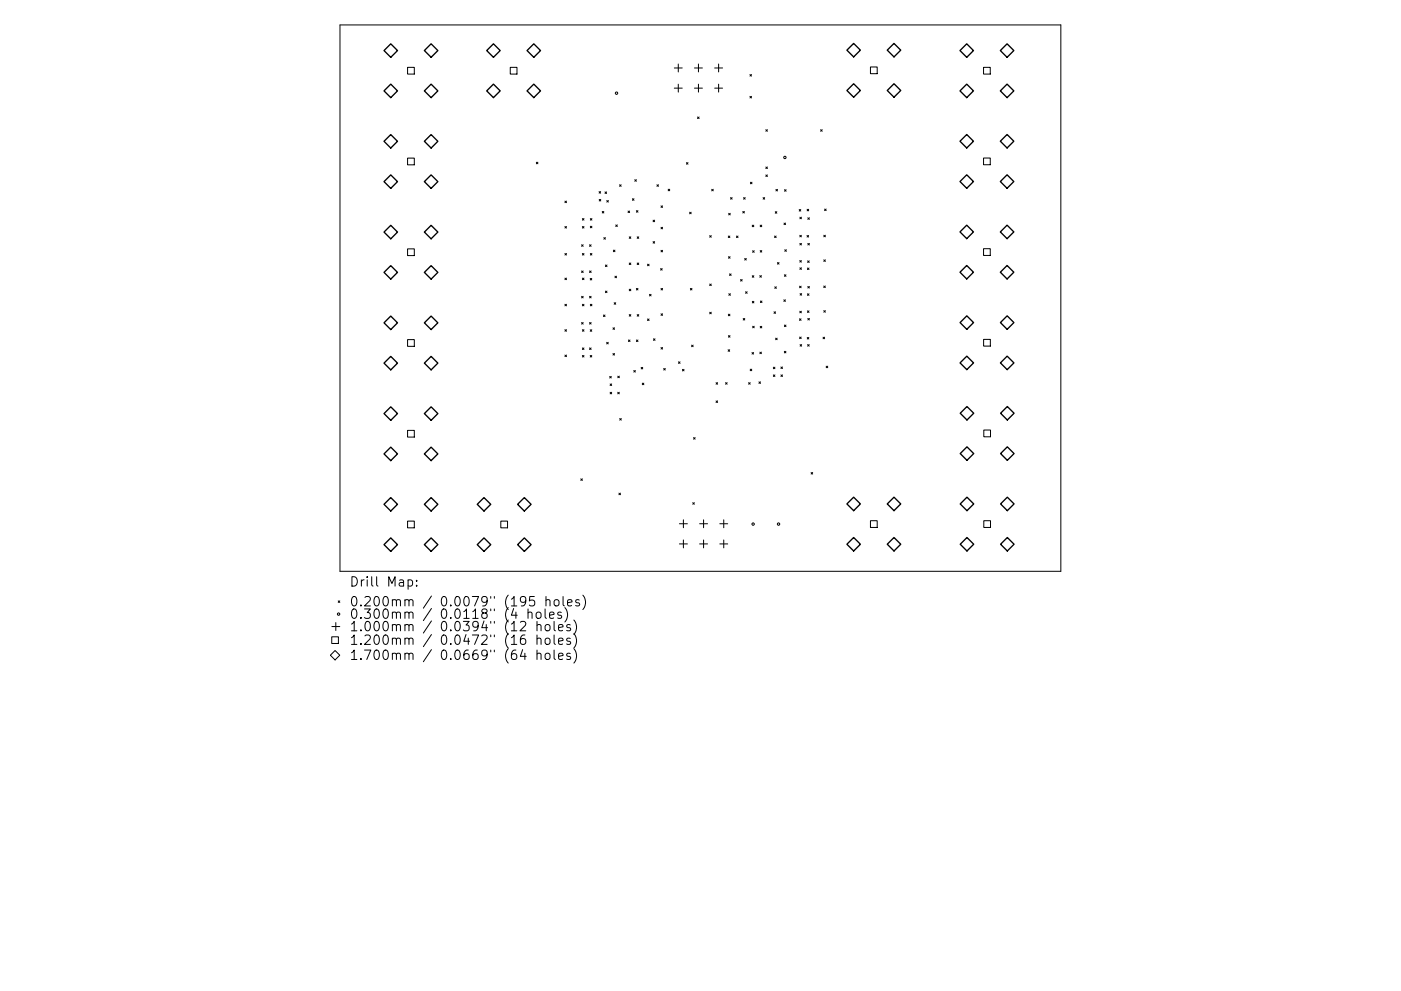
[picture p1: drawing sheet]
<svg xmlns="http://www.w3.org/2000/svg" width="297mm" height="210mm" viewBox="0 0 297 210" stroke-linecap="round" stroke-linejoin="round" font-family="sans-serif">
<defs><g id="words">
<g font-size="2.8">
<text x="74" y="124.5">Drill Map:</text>
<text x="74" y="128.7">0.200mm / 0.0079&quot; (195 holes)</text>
<text x="74" y="131.3">0.300mm / 0.0118&quot; (4 holes)</text>
<text x="74" y="133.9">1.000mm / 0.0394&quot; (12 holes)</text>
<text x="74" y="136.8">1.200mm / 0.0472&quot; (16 holes)</text>
<text x="74" y="140">1.700mm / 0.0669&quot; (64 holes)</text>
</g>
</g></defs>
<g fill="none" stroke="#000" stroke-width=".21">
<path d="M72.1 5.3h152.8v115.9h-152.8zM86.4 14.3h1.4v1.4h-1.4zM108.2 14.3h1.4v1.4h-1.4zM143 14.4h1.6M143 18.7h1.6M143.8 13.6v1.7M143.8 17.9v1.6M147.2 14.4h1.7M147.2 18.7h1.7M148.1 13.6v1.7M148.1 17.9v1.6M151.5 14.4h1.7"/>
<path d="M151.5 18.7h1.7M152.4 13.6v1.7M152.4 17.9v1.6M159 15.8l.3 .4M159.3 15.8l-.3 .4M184.6 14.2h1.4v1.4h-1.4zM208.5 14.3h1.5v1.4h-1.5zM86.4 33.5h1.4v1.5h-1.4zM113.7 34.4l.3 .4M114 34.4l-.3 .4M131.4 39.2l.3 .3M131.7 39.2l-.3 .3"/>
<path d="M134.6 38.1l.3 .4M134.9 38.1l-.3 .4M139.3 39.2l.3 .3M139.6 39.2l-.3 .3M145.5 34.5l.4 .3M145.9 34.5l-.4 .3M147.9 24.8l.3 .4M148.2 24.8l-.3 .4M159 20.4l.3 .4M159.1 38.7l.3 .3M159.3 20.4l-.3 .4M159.4 38.7l-.3 .3"/>
<path d="M162.4 27.5l.3 .4M162.4 35.4l.3 .4M162.4 37.1l.3 .3M162.7 37.1l-.3 .3M162.7 27.5l-.3 .4M162.7 35.4l-.3 .4M174 27.5l.3 .4M174.3 27.5l-.3 .4M208.5 33.5h1.5v1.5h-1.5zM86.4 52.8h1.4v1.4h-1.4zM119.8 42.7l.3 .3M119.8 48.1l.3 .3"/>
<path d="M119.8 53.8l.3 .3M119.8 59l.3 .3M120.1 42.7l-.3 .3M120.1 48.1l-.3 .3M120.1 53.8l-.3 .3M120.1 59l-.3 .3M123.3 51.9l.3 .4M123.3 57.5l.3 .3M123.5 46.4l.3 .3M123.5 48.1l.3 .3M123.5 53.8l.3 .3M123.5 59l.3 .3"/>
<path d="M123.6 51.9l-.3 .4M123.6 57.5l-.3 .3M123.8 46.4l-.3 .3M123.8 48.1l-.3 .3M123.8 53.8l-.3 .3M123.8 59l-.3 .3M125 51.9l.3 .4M125 57.5l.3 .3M125.1 59.1l.4 .3M125.2 48l.3 .3M125.2 53.8l.3 .3M125.2 46.4l.3 .3"/>
<path d="M125.3 57.5l-.3 .3M125.3 51.9l-.3 .4M125.5 59.1l-.4 .3M125.5 46.4l-.3 .3M125.5 48l-.3 .3M125.5 53.8l-.3 .3M127 40.6l.4 .4M127 42.3l.4 .3M127.4 40.6l-.4 .4M127.4 42.3l-.4 .3M127.7 44.9l.3 .3M128 44.9l-.3 .3"/>
<path d="M128 50.4l.4 .3M128.3 40.7l.3 .4M128.4 50.4l-.4 .3M128.4 56.2l.3 .4M128.6 40.7l-.3 .4M128.7 42.5l.3 .4M128.7 56.2l-.3 .4M129 42.5l-.3 .4M130 53.1l.4 .3M130.4 58.6l.3 .3M130.4 53.1l-.4 .3M130.5 47.7l.4 .4"/>
<path d="M130.7 58.6l-.3 .3M130.9 47.7l-.4 .4M133.2 44.8l.3 .3M133.4 55.8l.3 .3M133.4 50.2l.3 .4M133.5 44.8l-.3 .3M133.7 50.2l-.3 .4M133.7 55.8l-.3 .3M134.1 42.2l.3 .3M134.4 42.2l-.3 .3M134.9 44.7l.4 .3M135.1 50.2l.3 .4"/>
<path d="M135.1 55.8l.3 .3M135.3 44.7l-.4 .3M135.4 50.2l-.3 .4M135.4 55.8l-.3 .3M137.3 56.1l.3 .3M137.6 56.1l-.3 .3M138.5 46.7l.3 .3M138.5 51.3l.3 .3M138.8 51.3l-.3 .3M138.8 46.7l-.3 .3M140.1 57l.3 .3M140.1 48.2l.4 .4"/>
<path d="M140.1 43.7l.4 .3M140.1 53.1l.4 .3M140.4 57l-.3 .3M140.5 43.7l-.4 .3M140.5 48.2l-.4 .4M140.5 53.1l-.4 .3M141.7 40.1l.3 .4M142 40.1l-.3 .4M146.2 45l.3 .4M146.5 45l-.3 .4M150.5 50l.3 .3M150.8 50l-.3 .3"/>
<path d="M150.9 40.2l.3 .3M151.2 40.2l-.3 .3M154.4 50.1l.3 .3M154.5 54.5l.3 .3M154.5 45.3l.3 .3M154.7 58.1l.3 .3M154.7 50.1l-.3 .3M154.8 54.5l-.3 .3M154.8 45.3l-.3 .3M154.9 41.9l.3 .4M155 58.1l-.3 .3M155.2 41.9l-.3 .4"/>
<path d="M156.1 50.1l.4 .3M156.5 50.1l-.4 .3M157 59.3l.4 .3M157.4 59.3l-.4 .3M157.5 44.9l.3 .3M157.7 41.9l.3 .4M157.8 44.9l-.3 .3M157.9 54.8l.3 .4M158 41.9l-.3 .4M158.2 54.8l-.3 .4M159.5 47.8l.3 .3M159.5 58.5l.3 .3"/>
<path d="M159.6 53.2l.3 .3M159.8 47.8l-.3 .3M159.8 58.5l-.3 .3M159.9 53.2l-.3 .3M161.1 58.5l.3 .3M161.2 47.8l.3 .3M161.2 53.2l.3 .3M161.4 58.5l-.3 .3M161.5 47.8l-.3 .3M161.5 53.2l-.3 .3M161.8 41.9l.3 .4M162.1 41.9l-.3 .4"/>
<path d="M164.2 50.1l.4 .3M164.4 44.9l.3 .3M164.5 40.2l.3 .3M164.6 50.1l-.4 .3M164.7 44.9l-.3 .3M164.8 55.7l.4 .3M164.8 40.2l-.3 .3M165.2 55.7l-.4 .3M166.2 47.3l.4 .4M166.3 58.3l.3 .3M166.3 40.2l.4 .4M166.4 53l.3 .3"/>
<path d="M166.6 47.3l-.4 .4M166.6 58.3l-.3 .3M166.7 40.2l-.4 .4M166.7 53l-.3 .3M169.4 44.5l.4 .3M169.6 49.9l.3 .4M169.6 55.3l.3 .3M169.6 46.1l.3 .3M169.6 51.6l.3 .4M169.6 56.8l.3 .4M169.8 44.5l-.4 .3M169.9 49.9l-.3 .4"/>
<path d="M169.9 55.3l-.3 .3M169.9 46.1l-.3 .3M169.9 51.6l-.3 .4M169.9 56.8l-.3 .4M171.1 50l.3 .3M171.1 44.4l.4 .3M171.2 56.9l.3 .3M171.2 55.3l.4 .4M171.3 51.6l.3 .4M171.3 46.2l.3 .3M171.4 50l-.3 .3M171.5 44.4l-.4 .3"/>
<path d="M171.5 56.9l-.3 .3M171.6 55.3l-.4 .4M171.6 46.2l-.3 .3M171.6 51.6l-.3 .4M174.7 55.1l.3 .4M174.7 49.9l.3 .3M174.8 44.4l.4 .3M175 55.1l-.3 .4M175 49.9l-.3 .3M175.2 44.4l-.4 .3M208.5 52.8h1.5v1.4h-1.5zM86.4 72.1h1.4v1.4h-1.4z"/>
<path d="M119.8 64.6l.3 .3M119.8 69.9l.3 .4M119.8 75.3l.3 .4M120.1 64.6l-.3 .3M120.1 69.9l-.3 .4M120.1 75.3l-.3 .4M123.3 62.9l.3 .3M123.3 68.4l.3 .4M123.5 64.6l.3 .3M123.5 69.9l.3 .4M123.5 73.8l.3 .4M123.5 75.4l.3 .4"/>
<path d="M123.6 62.9l-.3 .3M123.6 68.4l-.3 .4M123.8 64.6l-.3 .3M123.8 69.9l-.3 .4M123.8 73.8l-.3 .4M123.8 75.4l-.3 .4M125 62.9l.3 .3M125 68.4l.3 .4M125 73.8l.3 .4M125.1 70l.4 .3M125.1 75.4l.4 .4M125.2 64.6l.3 .3"/>
<path d="M125.3 68.4l-.3 .4M125.3 62.9l-.3 .3M125.3 73.8l-.3 .4M125.5 70l-.4 .3M125.5 75.4l-.4 .4M125.5 64.6l-.3 .3M127.9 66.8l.4 .4M128.3 66.8l-.4 .4M128.4 61.8l.3 .3M128.6 72.6l.4 .4M128.7 61.8l-.3 .3M129 72.6l-.4 .4"/>
<path d="M129.3 79.9l.3 .3M129.6 79.9l-.3 .3M130 75l.3 .3M130 69.5l.3 .4M130.2 64.2l.3 .4M130.3 69.5l-.3 .4M130.3 75l-.3 .3M130.5 64.2l-.3 .4M131 79.8l.3 .3M131.3 79.8l-.3 .3M133.2 72.1l.4 .4M133.4 61.4l.3 .3"/>
<path d="M133.4 66.7l.3 .4M133.6 72.1l-.4 .4M133.7 61.4l-.3 .3M133.7 66.7l-.3 .4M134.4 78.6l.3 .3M134.7 78.6l-.3 .3M134.9 61.2l.4 .3M134.9 72.1l.4 .4M135.1 66.7l.3 .4M135.3 61.2l-.4 .3M135.3 72.1l-.4 .4M135.4 66.7l-.3 .4"/>
<path d="M135.9 77.9l.4 .4M136.3 77.9l-.4 .4M137.3 67.7l.3 .3M137.6 67.7l-.3 .3M137.7 62.5l.3 .3M138 62.5l-.3 .3M138.5 71.9l.4 .3M138.9 71.9l-.4 .3M140.1 61.2l.4 .3M140.1 66.6l.4 .3M140.1 73.7l.4 .4M140.5 73.7l-.4 .4"/>
<path d="M140.5 61.2l-.4 .3M140.5 66.6l-.4 .3M140.7 78.2l.4 .3M141.1 78.2l-.4 .3M143.9 76.8l.3 .3M144.2 76.8l-.3 .3M144.7 78.4l.3 .3M145 78.4l-.3 .3M146.4 61.2l.3 .3M146.6 73.2l.4 .4M146.7 61.2l-.3 .3M147 73.2l-.4 .4"/>
<path d="M150.5 60.3l.3 .3M150.5 66.2l.3 .4M150.8 60.3l-.3 .3M150.8 66.2l-.3 .4M154.4 74.2l.3 .3M154.4 66.7l.4 .3M154.4 71.2l.4 .3M154.5 62.3l.4 .4M154.7 74.2l-.3 .3M154.8 66.7l-.4 .3M154.8 71.2l-.4 .3M154.9 62.3l-.4 .4"/>
<path d="M157.6 67.6l.3 .3M157.9 67.6l-.3 .3M158.1 61.9l.3 .3M158.4 61.9l-.3 .3M159.1 78.3l.3 .4M159.4 78.3l-.3 .4M159.4 74.8l.4 .3M159.5 63.9l.3 .4M159.6 69.2l.3 .4M159.8 74.8l-.4 .3M159.8 63.9l-.3 .4M159.9 69.2l-.3 .4"/>
<path d="M161.1 74.7l.3 .3M161.2 69.2l.3 .4M161.2 63.9l.4 .3M161.4 74.7l-.3 .3M161.5 69.2l-.3 .4M161.6 63.9l-.4 .3M164 77.9l.3 .3M164 79.5l.3 .4M164.1 66.2l.3 .3M164.3 60.9l.3 .3M164.3 77.9l-.3 .3M164.3 79.5l-.3 .4"/>
<path d="M164.4 66.2l-.3 .3M164.4 71.7l.4 .4M164.6 60.9l-.3 .3M164.8 71.7l-.4 .4M165.6 77.9l.3 .3M165.6 79.5l.3 .4M165.9 77.9l-.3 .3M165.9 79.5l-.3 .4M166.2 63.6l.3 .3M166.3 74.5l.3 .4M166.3 69l.3 .3M166.5 63.6l-.3 .3"/>
<path d="M166.6 74.5l-.3 .4M166.6 69l-.3 .3M169.5 67.6l.3 .4M169.5 60.7l.4 .4M169.5 71.5l.4 .3M169.6 66l.3 .4M169.6 73.1l.4 .3M169.6 62.3l.4 .3M169.8 67.6l-.3 .4M169.9 60.7l-.4 .4M169.9 71.5l-.4 .3M169.9 66l-.3 .4"/>
<path d="M170 62.3l-.4 .3M170 73.1l-.4 .3M171.1 71.6l.4 .3M171.2 62.3l.3 .4M171.2 66l.3 .3M171.2 73.1l.4 .3M171.3 60.8l.3 .3M171.3 67.6l.3 .3M171.5 71.6l-.4 .3M171.5 66l-.3 .3M171.5 62.3l-.3 .4M171.6 73.1l-.4 .3"/>
<path d="M171.6 60.8l-.3 .3M171.6 67.6l-.3 .3M174.5 71.5l.3 .4M174.6 60.7l.4 .3M174.7 65.9l.3 .3M174.8 71.5l-.3 .4M175 60.7l-.4 .3M175 65.9l-.3 .3M175.2 77.7l.3 .3M175.5 77.7l-.3 .3M208.5 72h1.5v1.4h-1.5zM86.4 91.3h1.4v1.4h-1.4z"/>
<path d="M129.4 81.5l.3 .3M129.4 83.2l.3 .4M129.7 81.5l-.3 .3M129.7 83.2l-.3 .4M131 83.2l.3 .4M131.3 83.2l-.3 .4M131.4 88.8l.3 .3M131.7 88.8l-.3 .3M136.2 81.3l.3 .3M136.5 81.3l-.3 .3M147 92.8l.4 .4M147.4 92.8l-.4 .4"/>
<path d="M151.8 85.1l.4 .3M151.8 81.2l.4 .3M152.2 81.2l-.4 .3M152.2 85.1l-.4 .3M153.8 81.2l.4 .3M154.2 81.2l-.4 .3M158.7 81.2l.4 .3M159.1 81.2l-.4 .3M160.9 81l.3 .4M161.2 81l-.3 .4M208.6 91.2h1.4v1.5h-1.4zM86.4 110.6h1.4v1.4h-1.4z"/>
<path d="M106.2 110.6h1.4v1.4h-1.4zM123.1 101.6l.4 .3M123.5 101.6l-.4 .3M131.2 104.6l.4 .4M131.6 104.6l-.4 .4M144.1 111.1h1.6M144.1 115.4h1.6M144.9 110.3v1.7M144.9 114.6v1.6M146.9 106.6l.3 .4M147.2 106.6l-.3 .4M148.3 111.1h1.7"/>
<path d="M148.3 115.4h1.7M149.2 110.3v1.7M149.2 114.6v1.6M152.6 111.1h1.7M152.6 115.4h1.7M153.4 110.3v1.7M153.4 114.6v1.6M172 100.2l.3 .4M172.3 100.2l-.3 .4M184.6 110.5h1.4v1.4h-1.4zM208.6 110.5h1.4v1.4h-1.4zM70 139l1-1 1 1-1 1z"/>
<path d="M70.3 135.1h1.4v1.4h-1.4zM70.4 132.9h1.6M71.2 132.1v1.7M71.7 127.5l.3 .3M72 127.5l-.3 .3M86.5 123.1l.6-.1 .4 .4v.6l-.2 .3h-.8M88.3 124.2v.2M88.3 123.1v.2M110.3 132l.3-.2h.5l.3 .2 .1 .4-.1 .3-1.2 1.1h1.3M110.8 137.8l-.5 1.5h1.3M111.3 134.7a.79 .79 0 0 0-1 .9v.7l.2 .3 .6 .1 .3-.2 .1-.6-.2-.3-.6-.1-.4 .4M112 130.1a.5 .5 0 0 1 .8 0v1.1"/>
<path d="M112 129.2v2M113.3 126.6h-1l-.1 .9 .3-.2 .7 .1 .2 .3-.1 .7-.3 .2h-.5l-.3-.2M113.8 130.1a.54 .54 0 0 1 .5-.2 .54 .54 0 0 1 .4 .3v.6a.54 .54 0 0 1-.5 .4 .54 .54 0 0 1-.5-.4zM113.9 132.7a.5 .5 0 0 1 .8 .1v1M113.9 135.6a.5 .5 0 0 1 .8 .1v1M113.9 138.8a.5 .5 0 0 1 .8 .1v1M113.9 131.8v2M113.9 134.7v2M113.9 137.9v2M115.6 129.2v1.7l.3 .3M115.7 132.7a.54 .54 0 0 1 .5-.2 .54 .54 0 0 1 .4 .4v.6a.54 .54 0 0 1-.5 .4 .54 .54 0 0 1-.5-.4zM115.7 135.6a.54 .54 0 0 1 .5-.2 .54 .54 0 0 1 .4 .4v.5a.54 .54 0 0 1-.5 .4 .54 .54 0 0 1-.5-.4z"/>
<path d="M115.7 138.8a.54 .54 0 0 1 .5-.2 .54 .54 0 0 1 .4 .4v.5a.54 .54 0 0 1-.5 .4 .54 .54 0 0 1-.5-.4zM115.8 127.4l.2-.2 .5 .1 .1 1.3M115.8 126.6v2M116.5 130.5l1-.2-.1-.3-.6-.1-.3 .2 .1 1h.8M117.5 131.8v1.8l.3 .2M117.5 134.7v1.7l.3 .3M117.5 137.9v1.7l.3 .3M117.7 127.3l.2-.1a.54 .54 0 0 1 .6 .4v.6a.54 .54 0 0 1-.5 .4 .54 .54 0 0 1-.5-.4v-.6zM118.4 133.2l1-.2-.1-.4-.6-.1-.3 .3 .1 .9h.8M118.4 136.1l1-.2-.1-.4-.6-.1-.3 .3 .1 .9h.8M118.4 139.3l1-.2-.1-.4-.6-.1-.3 .3 .1 .9h.8M119 130l-.5-.1-.3 .2 .1 .3 .7 .2v.5h-.8"/>
<path d="M119.4 126.6v1.7l.3 .3M119.8 128.9a2.29 2.29 0 0 1 0 3.1M120.3 127.9l1-.2-.1-.4-.6-.1-.3 .3 .1 1h.8M120.9 132.6l-.5-.1-.3 .3 .1 .3 .7 .2v.4h-.8M120.9 135.5l-.5-.1-.3 .3 .1 .3 .7 .1v.5h-.8M120.9 138.7l-.5-.1-.3 .3 .1 .3 .7 .1v.5h-.8M121.7 131.6a2.29 2.29 0 0 1 0 3M121.7 134.4a2.29 2.29 0 0 1 0 3.1M121.7 137.6a2.29 2.29 0 0 1 0 3.1M122.8 127.3l-.5-.1-.3 .3 .1 .3 .7 .2v.5h-.8M123.6 126.3a2.29 2.29 0 0 1 0 3"/>
<circle cx="130.7" cy="19.8" r=".25"/>
<circle cx="166.4" cy="33.4" r=".25"/>
<circle cx="159.7" cy="111.2" r=".25"/>
<circle cx="165.1" cy="111.2" r=".25"/>
<circle cx="71.8" cy="130.3" r=".25"/>
</g>
<g fill="none" stroke="#000" stroke-width=".29">
<path d="M81.4 10.7l1.5-1.4 1.4 1.4-1.4 1.5zM81.4 19.3l1.5-1.4 1.4 1.4-1.4 1.4zM90 10.7l1.4-1.4 1.4 1.4-1.4 1.5zM90 19.3l1.4-1.4 1.4 1.4-1.4 1.4zM103.2 10.7l1.4-1.4 1.5 1.4-1.5 1.5zM103.2 19.3l1.4-1.4 1.5 1.4-1.5 1.4zM111.7 10.7l1.5-1.4 1.4 1.4-1.4 1.5zM111.7 19.3l1.5-1.4 1.4 1.4-1.4 1.4zM179.6 19.2l1.4-1.4 1.4 1.4-1.4 1.4zM181 9.2l1.4 1.4-1.4 1.5-1.4-1.5zM188.1 19.2l1.4-1.4 1.5 1.4-1.5 1.4zM189.5 9.2l1.5 1.4-1.5 1.5-1.4-1.5z"/>
<path d="M203.5 10.7l1.5-1.4 1.4 1.4-1.4 1.5zM203.5 19.3l1.5-1.4 1.4 1.4-1.4 1.4zM212.1 10.7l1.4-1.4 1.5 1.4-1.5 1.5zM212.1 19.3l1.4-1.4 1.5 1.4-1.5 1.4zM81.4 30l1.5-1.4 1.4 1.4-1.4 1.4zM81.4 38.5l1.5-1.4 1.4 1.4-1.4 1.5zM90 38.5l1.4-1.4 1.4 1.4-1.4 1.5zM91.4 28.6l1.4 1.4-1.4 1.4-1.4-1.4zM203.5 30l1.5-1.5 1.4 1.5-1.4 1.4zM205 37.1l1.4 1.4-1.4 1.5-1.5-1.5zM212.1 30l1.4-1.5 1.5 1.5-1.5 1.4zM212.1 38.5l1.4-1.4 1.5 1.4-1.5 1.5z"/>
<path d="M81.4 49.2l1.5-1.4 1.4 1.4-1.4 1.5zM81.4 57.8l1.5-1.4 1.4 1.4-1.4 1.4zM90 49.2l1.4-1.4 1.4 1.4-1.4 1.5zM90 57.8l1.4-1.4 1.4 1.4-1.4 1.4zM205 47.8l1.4 1.4-1.4 1.4-1.5-1.4zM205 56.3l1.4 1.5-1.4 1.4-1.5-1.4zM212.1 49.2l1.4-1.4 1.5 1.4-1.5 1.4zM212.1 57.8l1.4-1.5 1.5 1.5-1.5 1.4zM81.4 68.5l1.5-1.4 1.4 1.4-1.4 1.4zM81.4 77l1.5-1.4 1.4 1.4-1.4 1.5zM90 68.5l1.4-1.4 1.4 1.4-1.4 1.4zM90 77l1.4-1.4 1.4 1.4-1.4 1.5z"/>
<path d="M203.6 68.4l1.4-1.4 1.4 1.4-1.4 1.5zM203.6 77l1.4-1.4 1.4 1.4-1.4 1.4zM212.1 77l1.4-1.4 1.5 1.4-1.5 1.4zM213.5 67l1.5 1.4-1.5 1.5-1.4-1.5zM81.4 87.7l1.5-1.4 1.4 1.4-1.4 1.5zM81.4 96.3l1.5-1.4 1.4 1.4-1.4 1.4zM90 87.7l1.4-1.4 1.4 1.4-1.4 1.5zM91.4 94.9l1.4 1.4-1.4 1.4-1.4-1.4zM203.6 87.7l1.4-1.5 1.4 1.5-1.4 1.4zM203.6 96.2l1.4-1.4 1.4 1.4-1.4 1.5zM212.1 87.7l1.5-1.5 1.4 1.5-1.4 1.4zM212.1 96.2l1.5-1.4 1.4 1.4-1.4 1.5z"/>
<path d="M81.4 107l1.5-1.4 1.4 1.4-1.4 1.4zM81.4 115.6l1.5-1.5 1.4 1.5-1.4 1.4zM90 107l1.4-1.4 1.4 1.4-1.4 1.4zM90 115.6l1.4-1.5 1.4 1.5-1.4 1.4zM101.2 107l1.4-1.4 1.4 1.4-1.4 1.4zM101.2 115.6l1.4-1.5 1.4 1.5-1.4 1.4zM109.7 107l1.5-1.4 1.4 1.4-1.4 1.4zM109.7 115.6l1.5-1.5 1.4 1.5-1.4 1.4zM181 105.5l1.4 1.4-1.4 1.4-1.4-1.4zM181 114l1.4 1.5-1.4 1.4-1.4-1.4zM189.5 105.5l1.5 1.4-1.5 1.4-1.4-1.4zM189.5 114l1.5 1.5-1.5 1.4-1.4-1.4z"/>
<path d="M205 105.5l1.4 1.4-1.4 1.4-1.4-1.4zM205 114l1.4 1.5-1.4 1.4-1.4-1.4zM213.6 105.5l1.4 1.4-1.4 1.4-1.5-1.4zM213.6 114l1.4 1.5-1.4 1.4-1.5-1.4z"/>
</g>
<use href="#words"/>
</svg>
